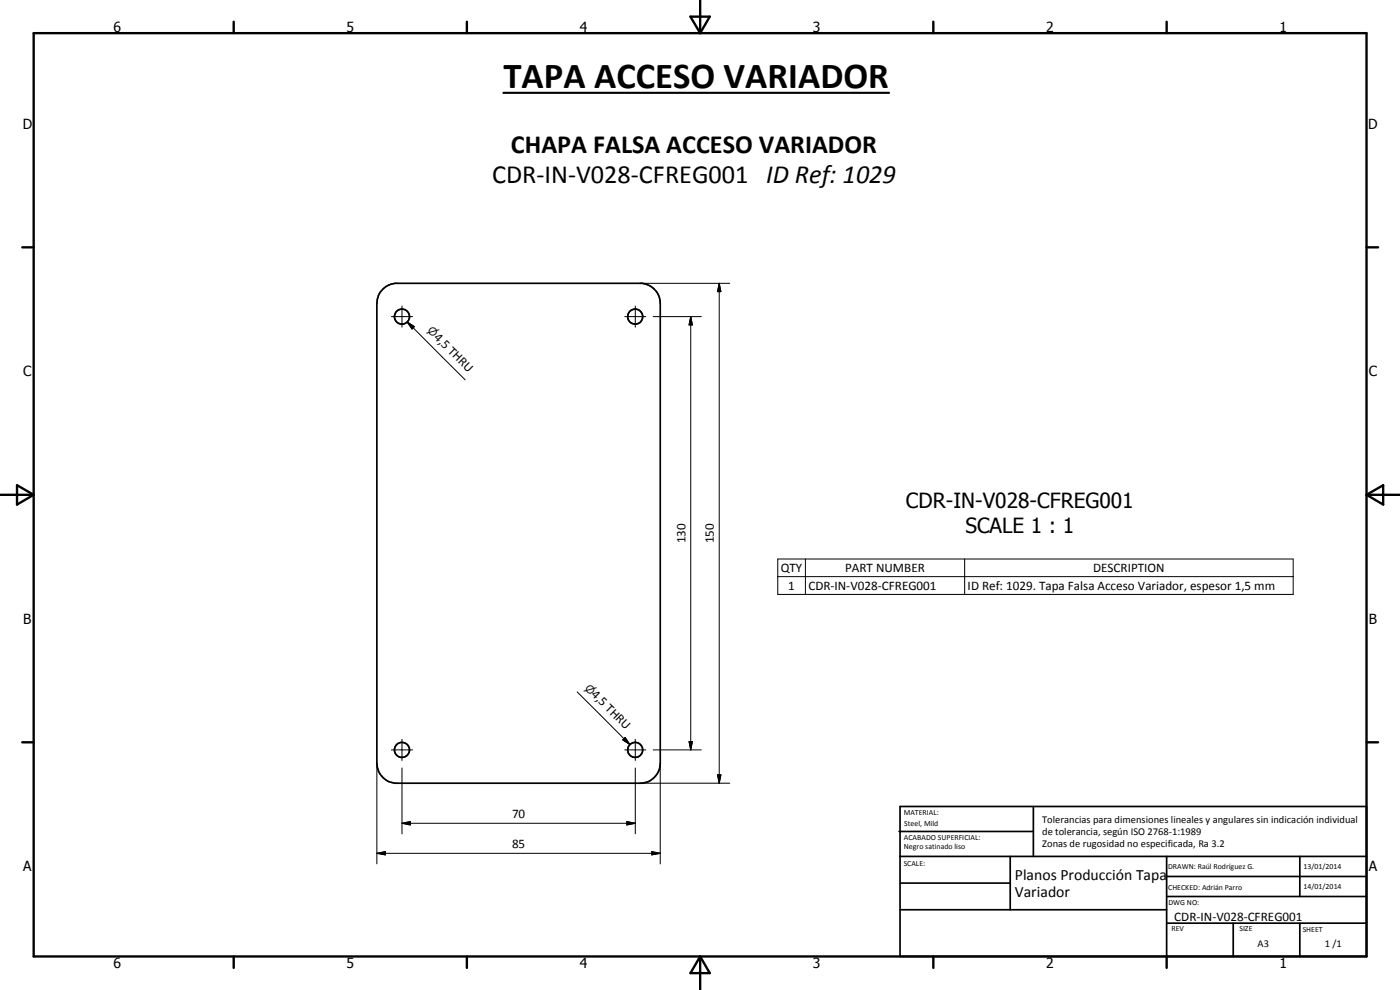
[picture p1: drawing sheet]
<svg xmlns="http://www.w3.org/2000/svg" width="420mm" height="297mm" viewBox="0 0 420 297" stroke-linecap="round" stroke-linejoin="round" font-family="sans-serif">
<defs><g id="words">
<text font-size="11" x="151.1" y="26.3">TAPA ACCESO VARIADOR</text>
<g font-size="7.9">
<text x="153.3" y="46">CHAPA FALSA ACCESO VARIADOR</text>
<text x="147.7" y="55">CDR-IN-V028-CFREG001 ID Ref: 1029</text>
</g>
<g font-size="6.3">
<text x="271.9" y="152.4">CDR-IN-V028-CFREG001</text>
<text x="289.7" y="159.9">SCALE 1 : 1</text>
</g>
<g font-size="4.7">
<text x="304.6" y="263.9">Planos Producción Tapa</text>
<text x="304.6" y="269.3">Variador</text>
</g>
<g font-size="4.2">
<text x="34" y="9.6">6</text>
<text x="104" y="9.6">5</text>
<text x="174" y="9.6">4</text>
<text x="244" y="9.6">3</text>
<text x="314" y="9.6">2</text>
<text x="384" y="9.6">1</text>
<text x="6.8" y="38.7">D</text>
<text x="410.6" y="38.7">D</text>
<text x="7" y="112.9">C</text>
<text x="410.8" y="112.9">C</text>
<text x="7" y="187.1">B</text>
<text x="410.8" y="187.1">B</text>
<text x="7" y="261.4">A</text>
<text x="410.8" y="261.4">A</text>
<text x="34" y="290.4">6</text>
<text x="104" y="290.4">5</text>
<text x="174" y="290.4">4</text>
<text x="244" y="290.4">3</text>
<text x="314" y="290.4">2</text>
<text x="384" y="290.4">1</text>
</g>
<g font-size="3.9">
<text x="130.1" y="101.4" transform="rotate(45 130.1 101.4)">4,5 THRU</text>
<text x="205.8" y="163" transform="rotate(-90 205.8 163)">130</text>
<text x="214.3" y="163" transform="rotate(-90 214.3 163)">150</text>
<text x="234.3" y="171.7">QTY</text>
<text x="253.6" y="171.6">PART NUMBER</text>
<text x="328" y="171.7">DESCRIPTION</text>
<text x="236.5" y="177">1</text>
<text x="242.6" y="177">CDR-IN-V028-CFREG001</text>
<text x="290.4" y="177">ID Ref: 1029. Tapa Falsa Acceso Variador, espesor 1,5 mm</text>
<text x="177.3" y="208.6" transform="rotate(45 177.3 208.6)">4,5 THRU</text>
<text x="153.7" y="245.4">70</text>
<text x="153.7" y="254.5">85</text>
<text x="352.4" y="276.3">CDR-IN-V028-CFREG001</text>
</g>
<g font-size="3.3">
<text x="128.1" y="99.4" transform="rotate(45 128.1 99.4)">n</text>
<text x="175.3" y="206.6" transform="rotate(45 175.3 206.6)">n</text>
</g>
<g font-size="3.1">
<text x="312.7" y="246.8">Tolerancias para dimensiones lineales y angulares sin indicación individual</text>
<text x="312.7" y="250.4">de tolerancia, según ISO 2768-1:1989</text>
<text x="312.7" y="254">Zonas de rugosidad no especificada, Ra 3.2</text>
<text x="377.4" y="284.1">A3</text>
<text x="397.6" y="284.2">1 /1</text>
</g>
<g font-size="2.4">
<text x="271.2" y="244.4">MATERIAL:</text>
<text x="271.3" y="252">ACABADO SUPERFICIAL:</text>
<text x="271.4" y="247.9">Steel, Mild</text>
<text x="271.3" y="254.6">Negro satinado liso</text>
<text x="271.2" y="259.7">SCALE:</text>
<text x="350.6" y="260.8">DRAWN: Raúl Rodríguez G.</text>
<text x="391.2" y="260.6">13/01/2014</text>
<text x="350.6" y="267.1">CHECKED: Adrián Parro</text>
<text x="391.2" y="266.7">14/01/2014</text>
<text x="350.6" y="271.4">DWG NO:</text>
<text x="351.6" y="279.3">REV</text>
<text x="372" y="279.4">SIZE</text>
<text x="391" y="279.6">SHEET</text>
</g>
</g></defs>
<g fill="none" stroke="#000" stroke-width=".51">
<path d="M114.9 86.8l1.4-1.1 2.2-.7h74.2a6.1 6.1 0 0 1 5.5 6v138a6.1 6.1 0 0 1-5.5 6h-74.2a6.1 6.1 0 0 1-5.4-6v-138a5.8 5.8 0 0 1 1.8-4.2zM269.8 249.5h40.3M270.1 242h140v45h-140zM270.1 257h140M303.2 257v16M310.1 242v15M350.1 257v30M390.1 257v12M270.1 265h33.1M270.1 273h80M350.1 277h60M350.1 269h60"/>
<path d="M350.1 263h60M370.1 277v10M390.1 277v10"/>
<circle cx="120.6" cy="95" r="2.25"/>
<circle cx="190.6" cy="95" r="2.25"/>
<circle cx="120.6" cy="225" r="2.27"/>
<circle cx="190.6" cy="225" r="2.25"/>
</g>
<g fill="none" stroke="#000" stroke-width=".71">
<path d="M10.1 9.9h400v277.1h-400zM70.1 6.5v3.4M140.1 6.5v3.4M207.2 5h5.8l-2.9 4.9zM210.1 0v9.9M280.1 6.5v3.4M350.1 6.5v3.4M6.7 74.2h3.4M410.1 74.2h3.5M.1 148.5h10M5.1 145.6l5 2.9-5 2.9zM410.1 148.5h10"/>
<path d="M410.1 148.5l5-2.9v5.8zM6.7 222.7h3.4M410.1 222.7h3.5M70.1 287v3.4M140.1 287v3.4M210.1 287v10M210.1 287l2.9 5h-5.8zM280.1 287v3.4M350.1 287v3.4"/>
</g>
<g fill="none" stroke="#000" stroke-width=".3">
<path d="M117.5 95h6.3M120.6 91.8v6.4M122.2 96.6l2.2 1.4-.8 .7zM122.2 96.6l17.4 17.4M187.5 95h6.3M190.7 91.8v6.4M192.1 85h26.9M196 95h14.5M207.3 95l.5 2.5h-1zM207.3 95v130M215.8 85l.6 2.5h-1.1zM215.8 85v150"/>
<path d="M233.4 167.7h154.7v10.7h-154.7zM233.4 173h154.7M241.7 167.7v10.7M289.5 167.7v10.7M173.2 207.6l15.8 15.8M113.1 229v30.2M117.5 225h6.3M120.6 221.8v6.4M120.6 230.4v19.8M186.9 222l.7-.7 1.4 2.1zM187.5 225h6.3M187.6 221.3l1.4 2.1-2.1-1.4z"/>
<path d="M190.7 221.8v6.4M190.7 230.4v19.8M192.1 235h26.9M196 225h14.5M198.2 229v30.2M206.8 222.5h1l-.5 2.5zM215.3 232.5h1.1l-.6 2.5zM113.1 256l2.5-.5v1zM113.1 256h85.1M120.6 247l2.5-.5v1zM120.6 247h70.1M188.1 246.5l2.6 .5-2.6 .5z"/>
<path d="M195.6 255.5l2.6 .5-2.6 .5z"/>
</g>
<path d="M151.1 27.9h115.7" fill="none" stroke="#000" stroke-width=".63"/>
<path d="M122.2 96.6l2.2 1.4-.8 .7zM207.3 95l.5 2.5h-1zM215.8 85l.6 2.5h-1.1zM187.6 221.3l1.4 2.1-2.1-1.4zM206.8 222.5h1l-.5 2.5zM215.3 232.5h1.1l-.6 2.5zM113.1 256l2.5-.5v1zM120.6 247l2.5-.5v1zM188.1 246.5l2.6 .5-2.6 .5zM195.6 255.5l2.6 .5-2.6 .5z" fill="#000"/>
<use href="#words"/>
</svg>
